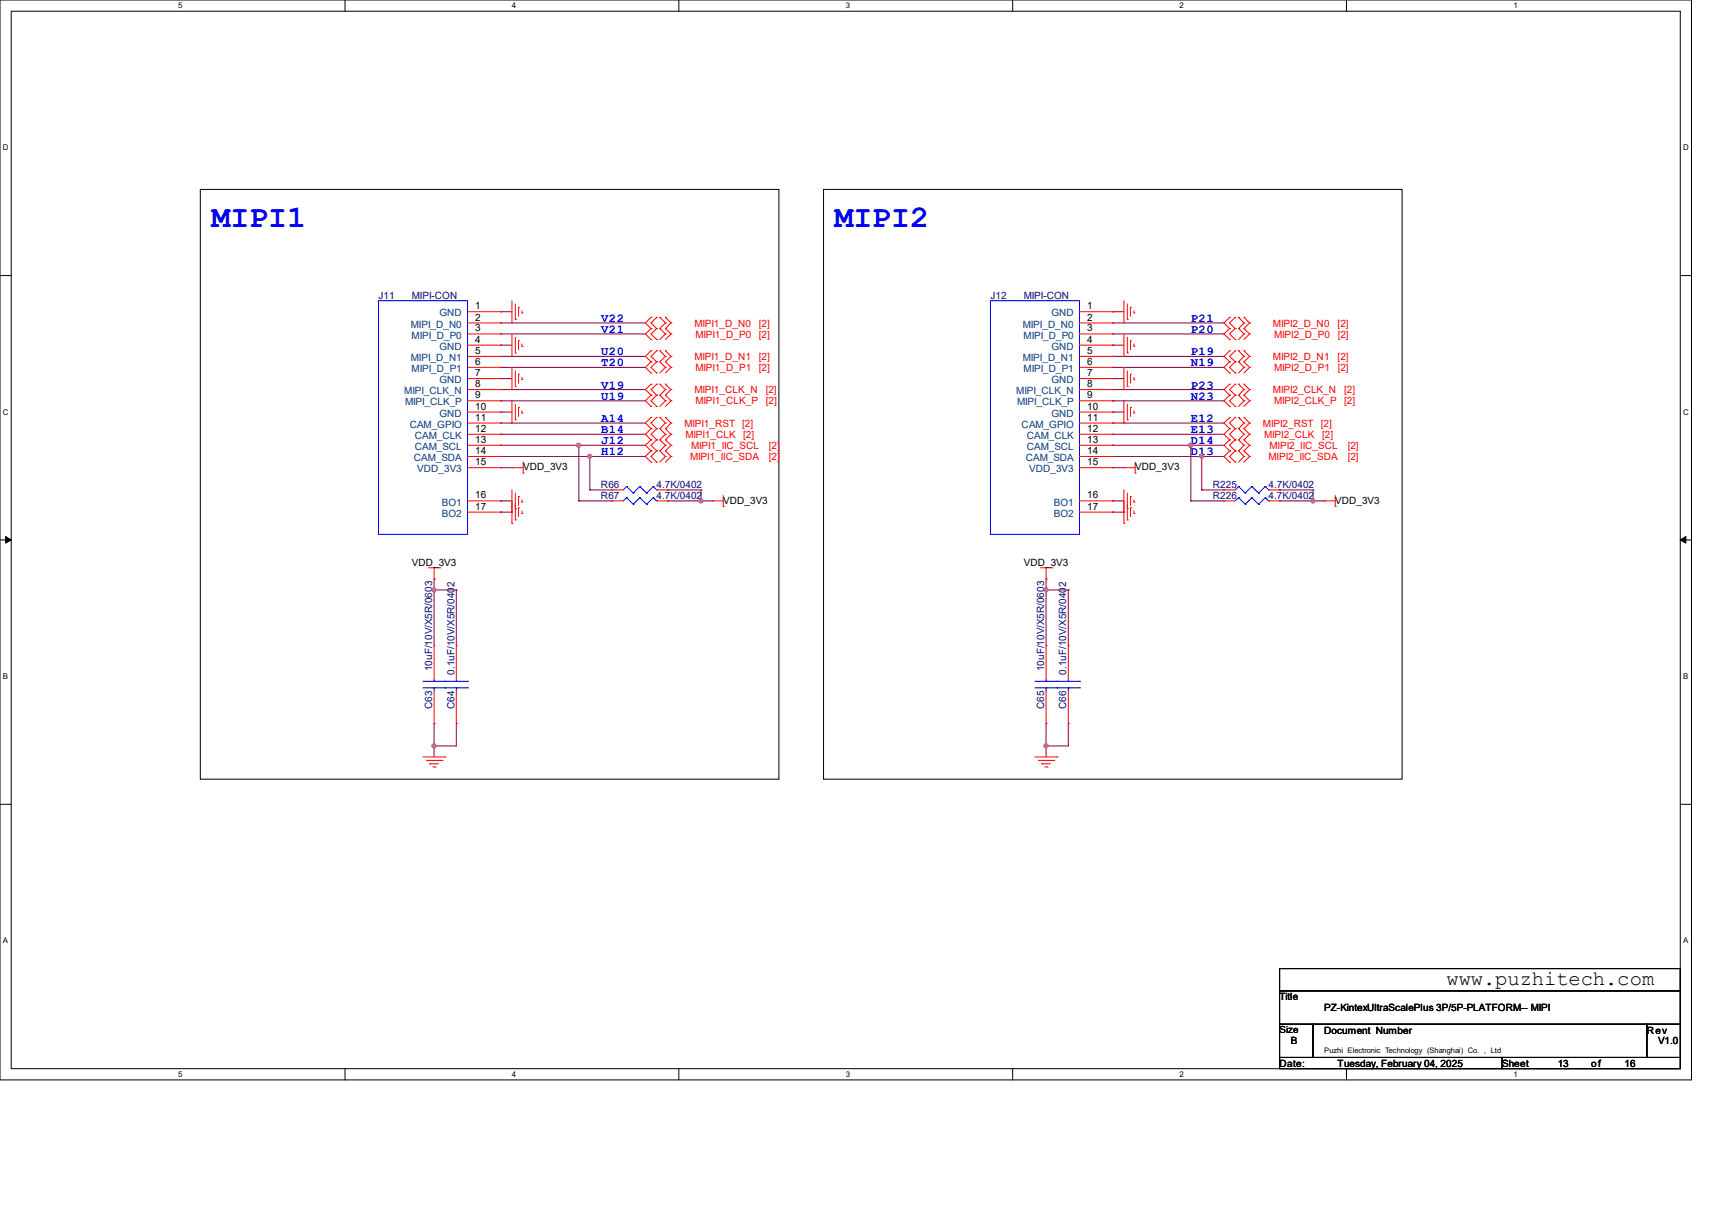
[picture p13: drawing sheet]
<svg xmlns="http://www.w3.org/2000/svg" width="297mm" height="210mm" viewBox="0 0 297 210" stroke-linecap="round" stroke-linejoin="round" font-family="sans-serif">
<defs><g id="words">
<g font-size="5.5" fill="#00f">
<text x="36.7" y="39.3">MIPI1</text>
<text x="144.8" y="39.3">MIPI2</text>
</g>
<text font-size="3.6" x="251" y="170.8">www.puzhitech.com</text>
<g font-size="2.1" fill="#00f">
<text x="104.3" y="55.8">V22</text>
<text x="104.3" y="57.7">V21</text>
<text x="206.6" y="57.7">P20</text>
<text x="206.6" y="55.8">P21</text>
<text x="104.3" y="63.5">T20</text>
<text x="104.3" y="61.6">U20</text>
<text x="206.6" y="63.5">N19</text>
<text x="206.6" y="61.6">P19</text>
<text x="104.3" y="69.3">U19</text>
<text x="104.3" y="67.4">V19</text>
<text x="206.6" y="67.4">P23</text>
<text x="206.6" y="69.3">N23</text>
<text x="104.3" y="73.2">A14</text>
<text x="104.3" y="75.1">B14</text>
<text x="104.3" y="77">J12</text>
<text x="206.6" y="73.2">E12</text>
<text x="206.6" y="75.1">E13</text>
<text x="206.6" y="77">D14</text>
<text x="104.3" y="79">H12</text>
<text x="206.6" y="79">D13</text>
</g>
<g font-size="1.7" fill="#000080">
<text x="65.7" y="51.8">J11</text>
<text x="71.5" y="51.8">MIPI-CON</text>
<text x="171.8" y="51.8">J12</text>
<text x="177.6" y="51.8">MIPI-CON</text>
<text x="104.3" y="86.6">R67</text>
<text x="104.3" y="84.6">R66</text>
<text x="113.9" y="86.6">4.7K/0402</text>
<text x="113.9" y="84.6">4.7K/0402</text>
<text x="210.4" y="84.6">R225</text>
<text x="210.4" y="86.6">R226</text>
<text x="220.1" y="84.6">4.7K/0402</text>
<text x="220.1" y="86.6">4.7K/0402</text>
<text x="75" y="116.4" transform="rotate(-90 75 116.4)">10uF/10V/X5R/0603</text>
<text x="78.8" y="117" transform="rotate(-90 78.8 117)">0.1uF/10V/X5R/0402</text>
<text x="181.1" y="116.4" transform="rotate(-90 181.1 116.4)">10uF/10V/X5R/0603</text>
<text x="185" y="117" transform="rotate(-90 185 117)">0.1uF/10V/X5R/0402</text>
<text x="75" y="123" transform="rotate(-90 75 123)">C63</text>
<text x="78.8" y="123" transform="rotate(-90 78.8 123)">C64</text>
<text x="181.1" y="123" transform="rotate(-90 181.1 123)">C65</text>
<text x="185" y="123" transform="rotate(-90 185 123)">C66</text>
</g>
<g font-size="1.7">
<text x="82.5" y="53.6">1</text>
<text x="188.6" y="53.6">1</text>
<text x="82.5" y="57.5">3</text>
<text x="82.5" y="55.6">2</text>
<text x="82.5" y="59.4">4</text>
<text x="188.6" y="57.5">3</text>
<text x="188.6" y="55.6">2</text>
<text x="188.6" y="59.4">4</text>
<text x="82.5" y="63.3">6</text>
<text x="82.5" y="61.4">5</text>
<text x="82.5" y="65.2">7</text>
<text x="188.6" y="63.3">6</text>
<text x="188.6" y="61.4">5</text>
<text x="188.6" y="65.2">7</text>
<text x="82.5" y="69.1">9</text>
<text x="82.5" y="67.1">8</text>
<text x="82.5" y="71">10</text>
<text x="188.6" y="69.1">9</text>
<text x="188.6" y="67.1">8</text>
<text x="188.6" y="71">10</text>
<text x="82.5" y="72.9">11</text>
<text x="82.5" y="74.9">12</text>
<text x="82.5" y="76.8">13</text>
<text x="188.6" y="72.9">11</text>
<text x="188.6" y="74.9">12</text>
<text x="188.6" y="76.8">13</text>
<text x="82.5" y="78.7">14</text>
<text x="82.5" y="80.7">15</text>
<text x="90.8" y="81.5">VDD_3V3</text>
<text x="188.6" y="78.7">14</text>
<text x="188.6" y="80.7">15</text>
<text x="196.9" y="81.5">VDD_3V3</text>
<text x="82.5" y="86.4">16</text>
<text x="82.5" y="88.4">17</text>
<text x="125.5" y="87.3">VDD_3V3</text>
<text x="188.6" y="86.4">16</text>
<text x="188.6" y="88.4">17</text>
<text x="231.6" y="87.3">VDD_3V3</text>
<text x="71.5" y="98.1">VDD_3V3</text>
<text x="177.6" y="98.1">VDD_3V3</text>
<text x="222" y="173.4">Title</text>
<text x="222" y="179.2">Size</text>
<text x="229.7" y="175.3">PZ-KintexUltraScalePlus 3P/5P-PLATFORM-- MIPI</text>
<text x="229.7" y="179.2">Document Number</text>
<text x="285.7" y="179.2">Rev</text>
<text x="222" y="185">Date:</text>
<text x="223.9" y="181.1">B</text>
<text x="232.1" y="185">Tuesday, February 04, 2025</text>
<text x="260.6" y="185">Sheet</text>
<text x="270.2" y="185">13</text>
<text x="276.1" y="185">of</text>
<text x="281.8" y="185">16</text>
<text x="287.6" y="181.1">V1.0</text>
</g>
<g font-size="1.7" fill="#004080">
<text x="71.3" y="56.8">MIPI_D_N0</text>
<text x="71.4" y="58.7">MIPI_D_P0</text>
<text x="76.2" y="54.9">GND</text>
<text x="177.5" y="56.8">MIPI_D_N0</text>
<text x="177.6" y="58.7">MIPI_D_P0</text>
<text x="182.4" y="54.9">GND</text>
<text x="71.3" y="62.6">MIPI_D_N1</text>
<text x="71.4" y="64.5">MIPI_D_P1</text>
<text x="76.2" y="60.7">GND</text>
<text x="177.5" y="62.6">MIPI_D_N1</text>
<text x="177.6" y="64.5">MIPI_D_P1</text>
<text x="182.4" y="60.7">GND</text>
<text x="70.1" y="68.4">MIPI_CLK_N</text>
<text x="70.3" y="70.3">MIPI_CLK_P</text>
<text x="76.2" y="66.5">GND</text>
<text x="176.3" y="68.4">MIPI_CLK_N</text>
<text x="176.4" y="70.3">MIPI_CLK_P</text>
<text x="182.4" y="66.5">GND</text>
<text x="71.1" y="74.2">CAM_GPIO</text>
<text x="72" y="76.1">CAM_CLK</text>
<text x="76.2" y="72.3">GND</text>
<text x="177.2" y="74.2">CAM_GPIO</text>
<text x="178.1" y="76.1">CAM_CLK</text>
<text x="182.4" y="72.3">GND</text>
<text x="71.8" y="80">CAM_SDA</text>
<text x="72" y="78">CAM_SCL</text>
<text x="72.4" y="81.9">VDD_3V3</text>
<text x="178" y="80">CAM_SDA</text>
<text x="178.1" y="78">CAM_SCL</text>
<text x="178.6" y="81.9">VDD_3V3</text>
<text x="76.7" y="87.7">BO1</text>
<text x="76.7" y="89.6">BO2</text>
<text x="182.8" y="87.7">BO1</text>
<text x="182.8" y="89.6">BO2</text>
</g>
<g font-size="1.7" fill="#f00">
<text x="120.5" y="56.6">MIPI1_D_N0</text>
<text x="120.6" y="58.6">MIPI1_D_P0</text>
<text x="131.6" y="56.6">[2]</text>
<text x="131.7" y="58.6">[2]</text>
<text x="220.8" y="56.6">MIPI2_D_N0</text>
<text x="221.1" y="58.6">MIPI2_D_P0</text>
<text x="232.1" y="56.6">[2]</text>
<text x="232.1" y="58.6">[2]</text>
<text x="120.5" y="62.4">MIPI1_D_N1</text>
<text x="120.6" y="64.3">MIPI1_D_P1</text>
<text x="131.6" y="62.4">[2]</text>
<text x="131.7" y="64.3">[2]</text>
<text x="220.8" y="62.4">MIPI2_D_N1</text>
<text x="221.1" y="64.3">MIPI2_D_P1</text>
<text x="232.1" y="62.4">[2]</text>
<text x="232.1" y="64.3">[2]</text>
<text x="120.5" y="68.2">MIPI1_CLK_N</text>
<text x="120.6" y="70.1">MIPI1_CLK_P</text>
<text x="132.8" y="70.1">[2]</text>
<text x="132.8" y="68.2">[2]</text>
<text x="220.8" y="68.2">MIPI2_CLK_N</text>
<text x="221.1" y="70.1">MIPI2_CLK_P</text>
<text x="233.2" y="68.2">[2]</text>
<text x="233.2" y="70.1">[2]</text>
<text x="118.7" y="74">MIPI1_RST</text>
<text x="118.9" y="75.9">MIPI1_CLK</text>
<text x="119.9" y="77.9">MIPI1_IIC_SCL</text>
<text x="128.8" y="74">[2]</text>
<text x="128.9" y="75.9">[2]</text>
<text x="133.4" y="77.9">[2]</text>
<text x="219.1" y="74">MIPI2_RST</text>
<text x="219.3" y="75.9">MIPI2_CLK</text>
<text x="220.3" y="77.9">MIPI2_IIC_SCL</text>
<text x="229.1" y="74">[2]</text>
<text x="229.4" y="75.9">[2]</text>
<text x="233.8" y="77.9">[2]</text>
<text x="119.7" y="79.8">MIPI1_IIC_SDA</text>
<text x="133.4" y="79.8">[2]</text>
<text x="220.1" y="79.8">MIPI2_IIC_SDA</text>
<text x="233.8" y="79.8">[2]</text>
</g>
<g font-size="1.4">
<text x="30.9" y="1.4">5</text>
<text x="88.8" y="1.4">4</text>
<text x="146.7" y="1.4">3</text>
<text x="204.6" y="1.4">2</text>
<text x="262.6" y="1.4">1</text>
<text x=".5" y="26.1">D</text>
<text x="292" y="26.1">D</text>
<text x=".5" y="71.9">C</text>
<text x="292" y="71.9">C</text>
<text x=".5" y="117.8">B</text>
<text x="292" y="117.8">B</text>
<text x=".5" y="163.6">A</text>
<text x="292" y="163.6">A</text>
<text x="30.9" y="186.8">5</text>
<text x="88.8" y="186.8">4</text>
<text x="146.7" y="186.8">3</text>
<text x="204.6" y="186.8">2</text>
<text x="262.6" y="186.8">1</text>
</g>
<text font-size="1.3" x="229.7" y="182.7">Puzhi Electronic Technology (Shanghai) Co. , Ltd</text>
</g></defs>
<path d="M0 0h293.5v187.3h-293.5zM1.9 1.9h289.6v183.4h-289.6z" fill="none" stroke="#000" stroke-width=".17"/>
<g fill="#fff">
<path d="M30.9 .2h.8v1.5h-.8z"/>
<path d="M30.9 185.5h.8v1.6h-.8z"/>
</g>
<path d="M59.9 0v1.9M59.9 185.3v2" fill="none" stroke="#000" stroke-width=".17"/>
<g fill="#fff">
<path d="M88.8 .2h.8v1.5h-.8z"/>
<path d="M88.8 185.5h.8v1.6h-.8z"/>
</g>
<path d="M117.8 0v1.9M117.8 185.3v2" fill="none" stroke="#000" stroke-width=".17"/>
<g fill="#fff">
<path d="M146.7 .2h.8v1.5h-.8z"/>
<path d="M146.7 185.5h.8v1.6h-.8z"/>
</g>
<path d="M175.7 0v1.9M175.7 185.3v2" fill="none" stroke="#000" stroke-width=".17"/>
<g fill="#fff">
<path d="M204.6 .2h.8v1.5h-.8z"/>
<path d="M204.6 185.5h.8v1.6h-.8z"/>
</g>
<path d="M233.6 0v1.9M233.6 185.3v2" fill="none" stroke="#000" stroke-width=".17"/>
<g fill="#fff">
<path d="M262.6 .2h.7v1.5h-.7z"/>
<path d="M262.6 185.5h.7v1.6h-.7z"/>
<path d="M.5 24.8h1v1.6h-1z"/>
<path d="M292 24.8h1v1.6h-1z"/>
<path d="M.5 70.7h1v1.5h-1z"/>
<path d="M292 70.7h1v1.5h-1z"/>
</g>
<path d="M0 47.8h1.9M291.5 47.8h2" fill="none" stroke="#000" stroke-width=".17"/>
<g fill="#fff">
<path d="M.5 116.5h.9v1.6h-.9z"/>
<path d="M292 116.5h.9v1.6h-.9z"/>
</g>
<path d="M0 93.6h1.9M291.5 93.6h2" fill="none" stroke="#000" stroke-width=".17"/>
<path d="M1 93l.9 .6-.9 .6zM291.5 93.6l1-.6v1.2z" fill="#000" stroke="#000" stroke-width=".17"/>
<g fill="#fff">
<path d="M.5 162.4h.9v1.5h-.9z"/>
<path d="M292 162.4h.9v1.5h-.9z"/>
</g>
<path d="M34.8 32.9h100.3v102.2h-100.3zM142.9 32.9h100.3v102.2h-100.3zM0 139.5h1.9M291.5 139.5h2M222 168h69.5v3.8h-69.5zM222 171.8h69.5v5.8h-69.5zM222 177.6h5.8v5.8h-5.8zM227.8 177.6h57.9v5.8h-57.9zM285.7 177.6h5.8v5.8h-5.8zM222 183.4h38.6v1.9h-38.6zM260.6 183.4h30.9v1.9h-30.9z" fill="none" stroke="#000" stroke-width=".17"/>
<g fill="none" stroke="#800040" stroke-width=".17">
<path d="M86.9 54.1h.1M86.9 59.9h.1M86.9 57.9h.1M86.9 56h.1M86.9 54.1h1.9M86.9 59.9h1.9M86.9 57.9h25.1M86.9 56h25.1M193 54.1h.1M193 59.9h.1M193 56h.1M193 57.9h.1"/>
<path d="M193 54.1h2M193 59.9h2M193 57.9h19.3M193 56h19.3M86.9 65.7h.1M86.9 71.5h.1M86.9 69.5h.1M86.9 67.6h.1M86.9 61.8h.1M86.9 63.7h.1M86.9 79.2h.1M86.9 77.2h.1"/>
<path d="M86.9 75.3h.1M86.9 73.4h.1M86.9 77.2h25.1M86.9 79.2h25.1M86.9 65.7h1.9M86.9 71.5h1.9M86.9 69.5h25.1M86.9 67.6h25.1M86.9 61.8h25.1M86.9 63.7h25.1M86.9 75.3h25.1M86.9 73.4h25.1"/>
<path d="M100.4 77.2h.1M100.4 77.2v9.7M102.3 79.2h.1M102.3 79.2v5.8M193 65.7h.1M193 71.5h.1M193 67.6h.1M193 69.5h.1M193 63.7h.1M193 61.8h.1M193 79.2h.1M193 77.2h.1"/>
<path d="M193 75.3h.1M193 73.4h.1M193 77.2h19.3M193 79.2h19.3M193 65.7h2M193 71.5h2M193 69.5h19.3M193 67.6h19.3M193 61.8h19.3M193 63.7h19.3M193 75.3h19.3M193 73.4h19.3"/>
<path d="M206.6 77.2h.1M206.6 77.2v9.7M208.5 79.2h.1M208.5 79.2v5.8M86.9 81.1h.1M86.9 86.9h.1M86.9 88.8h.1M86.9 86.9h1.9M86.9 81.1h1.9M86.9 88.8h1.9M100.4 86.9h.1M100.4 86.9h5.8"/>
<path d="M102.3 85h.1M102.3 85h3.9M115.8 86.9h.1M115.8 85h.1M115.8 86.9h7.8M115.8 85h5.8M121.6 85h.1M121.6 86.9h.1M121.6 85v1.9M193 81.1h.1M193 86.9h.1M193 88.8h.1"/>
<path d="M193 86.9h2M193 81.1h2M193 88.8h2M206.6 86.9h.1M206.6 86.9h5.7M208.5 85h.1M208.5 85h3.8M222 85h.1M222 86.9h.1M222 86.9h7.7M222 85h5.8M227.8 86.9h.1"/>
<path d="M227.8 85h.1M227.8 85v1.9M75.3 100.4h.1M75.3 102.3h.1M75.3 100.4v11.6M75.3 102.3h3.9M79.2 102.3h.1M79.2 102.3v9.7M181.5 102.3h.1M181.5 100.4h.1M181.5 102.3h3.8M181.5 100.4v11.6"/>
<path d="M185.3 102.3h.1M185.3 102.3v9.7M75.3 125.5h.1M75.3 129.4h.1M75.3 125.5v5.8M79.2 125.5h.1M79.2 125.5v3.9h-3.9M181.5 125.5h.1M181.5 129.4h.1M181.5 125.5v5.8M185.3 125.5h.1M185.3 125.5v3.9h-3.8"/>
</g>
<g fill="#f0f" stroke="#f0f" stroke-width=".17">
<circle cx="121.6" cy="86.9" r=".36"/>
<circle cx="100.4" cy="77.2" r=".37"/>
<circle cx="102.3" cy="79.1" r=".36"/>
<circle cx="208.5" cy="79.1" r=".36"/>
<circle cx="206.6" cy="77.2" r=".37"/>
<circle cx="75.3" cy="102.3" r=".36"/>
<circle cx="75.3" cy="129.3" r=".36"/>
<circle cx="181.5" cy="129.3" r=".36"/>
<circle cx="181.5" cy="102.3" r=".36"/>
<circle cx="227.8" cy="86.9" r=".36"/>
</g>
<g fill="none" stroke="#f00" stroke-width=".17">
<path d="M81.1 54.1h5.8M81.1 57.9h5.8M81.1 56h5.8M81.1 59.9h5.8M86.9 54.1h.1M86.9 57.9h.1M86.9 56h.1M86.9 59.9h.1M88.8 56h.1M88.8 52.2v3.8M88.8 57.9v3.9M89.4 55.4h.1"/>
<path d="M89.4 52.7v2.7M89.4 58.5v2.7M90 53.3h.1M90 59.1h.1M90 53.3v1.5M90 59.1v1.5M90.6 54.3h.1M90.6 53.9v.4M90.6 59.6v.5M112.9 55h.1M112.9 57h.1M112.9 58.9h.1"/>
<path d="M112.9 55l-.9 1 .9 1M112.9 57l-.9 .9 .9 1M113.9 57h.1M113.9 55h.1M113.9 58.9h.1M113.9 55l-1 1 1 1M113.9 57l-1 .9 1 1M114.5 55h.1M114.5 57h.1M114.5 55l.9 1M114.5 57l.9 .9M115.4 56h.1"/>
<path d="M115.4 55h.1M115.4 57.9h.1M115.4 57h.1M115.4 56l-.9 1M115.4 55l1 1M115.4 57.9l-.9 1M115.4 57l1 .9M116.4 56h.1M116.4 57.9h.1M116.4 56l-1 1M116.4 57.9l-1 1M187.3 54.1h5.7"/>
<path d="M187.3 57.9h5.7M187.3 56h5.7M187.3 59.9h5.7M193 54.1h.1M193 57.9h.1M193 56h.1M193 59.9h.1M195 56h.1M195 52.2v3.8M195 57.9v3.9M195.6 55.4h.1M195.6 52.7v2.7"/>
<path d="M195.6 58.5v2.7M196.1 53.3h.1M196.1 59.1h.1M196.1 53.3v1.5M196.1 59.1v1.5M196.7 54.3h.1M196.7 53.9v.4M196.7 59.6v.5M213.3 55h.1M213.3 57h.1M213.3 58.9h.1M213.3 55l-1 1 1 1"/>
<path d="M213.3 57l-1 .9 1 1M214.3 57h.1M214.3 55h.1M214.3 58.9h.1M214.3 55l-1 1 1 1M214.3 57l-1 .9 1 1M214.9 55h.1M214.9 57h.1M214.9 55l.9 1M214.9 57l.9 .9M215.8 56h.1M215.8 55h.1"/>
<path d="M215.8 57.9h.1M215.8 57h.1M215.8 56l-.9 1M215.8 55l1 1M215.8 57.9l-.9 1M215.8 57l1 .9M216.8 56h.1M216.8 57.9h.1M216.8 56l-1 1M216.8 57.9l-1 1M81.1 63.7h5.8M81.1 61.8h5.8"/>
<path d="M81.1 65.7h5.8M81.1 69.5h5.8M81.1 67.6h5.8M81.1 71.5h5.8M81.1 73.4h5.8M81.1 75.3h5.8M81.1 77.2h5.8M81.1 79.2h5.8M86.9 63.7h.1M86.9 61.8h.1M86.9 65.7h.1M86.9 69.5h.1"/>
<path d="M86.9 67.6h.1M86.9 71.5h.1M86.9 73.4h.1M86.9 75.3h.1M86.9 77.2h.1M86.9 79.2h.1M88.8 61.8h.1M88.8 67.6h.1M88.8 73.4h.1M88.8 63.7v3.9M88.8 69.5v3.9M89.4 61.2h.1"/>
<path d="M89.4 67h.1M89.4 72.8h.1M89.4 64.3v2.7M89.4 70.1v2.7M90 64.9h.1M90 70.7h.1M90 64.9v1.5M90 70.7v1.5M90.6 60.1h.1M90.6 65.8h.1M90.6 71.6h.1M90.6 65.4v.4"/>
<path d="M90.6 71.2v.4M112.9 78.2h.1M112.9 76.3h.1M112.9 74.3h.1M112.9 72.4h.1M112.9 62.7h.1M112.9 64.7h.1M112.9 60.8h.1M112.9 68.5h.1M112.9 70.5h.1M112.9 66.6h.1M112.9 78.2l-.9 1 .9 .9"/>
<path d="M112.9 76.3l-.9 .9 .9 1M112.9 74.3l-.9 1 .9 1M112.9 72.4l-.9 1 .9 .9M112.9 62.7l-.9 1 .9 1M112.9 60.8l-.9 1 .9 .9M112.9 68.5l-.9 1 .9 1M112.9 66.6l-.9 1 .9 .9M113.9 78.2h.1M113.9 76.3h.1M113.9 74.3h.1M113.9 72.4h.1M113.9 64.7h.1"/>
<path d="M113.9 62.7h.1M113.9 60.8h.1M113.9 70.5h.1M113.9 68.5h.1M113.9 66.6h.1M113.9 78.2l-1 1 1 .9M113.9 76.3l-1 .9 1 1M113.9 74.3l-1 1 1 1M113.9 72.4l-1 1 1 .9M113.9 62.7l-1 1 1 1M113.9 60.8l-1 1 1 .9M113.9 68.5l-1 1 1 1"/>
<path d="M113.9 66.6l-1 1 1 .9M114.5 78.2h.1M114.5 76.3h.1M114.5 74.3h.1M114.5 72.4h.1M114.5 62.7h.1M114.5 60.8h.1M114.5 68.5h.1M114.5 66.6h.1M114.5 78.2l.9 1M114.5 76.3l.9 .9M114.5 74.3l.9 1"/>
<path d="M114.5 72.4l.9 1M114.5 62.7l.9 1M114.5 60.8l.9 1M114.5 68.5l.9 1M114.5 66.6l.9 1M115.4 79.2h.1M115.4 78.2h.1M115.4 77.2h.1M115.4 76.3h.1M115.4 75.3h.1M115.4 74.3h.1M115.4 73.4h.1"/>
<path d="M115.4 72.4h.1M115.4 63.7h.1M115.4 62.7h.1M115.4 61.8h.1M115.4 60.8h.1M115.4 69.5h.1M115.4 68.5h.1M115.4 67.6h.1M115.4 66.6h.1M115.4 79.2l-.9 .9M115.4 78.2l1 1M115.4 77.2l-.9 1"/>
<path d="M115.4 76.3l1 .9M115.4 75.3l-.9 1M115.4 74.3l1 1M115.4 73.4l-.9 .9M115.4 72.4l1 1M115.4 63.7l-.9 1M115.4 62.7l1 1M115.4 61.8l-.9 .9M115.4 60.8l1 1M115.4 69.5l-.9 1M115.4 68.5l1 1M115.4 67.6l-.9 .9"/>
<path d="M115.4 66.6l1 1M116.4 79.2h.1M116.4 77.2h.1M116.4 75.3h.1M116.4 73.4h.1M116.4 63.7h.1M116.4 61.8h.1M116.4 69.5h.1M116.4 67.6h.1M116.4 79.2l-1 .9M116.4 77.2l-1 1M116.4 75.3l-1 1"/>
<path d="M116.4 73.4l-1 .9M116.4 63.7l-1 1M116.4 61.8l-1 .9M116.4 69.5l-1 1M116.4 67.6l-1 .9M187.3 63.7h5.7M187.3 61.8h5.7M187.3 65.7h5.7M187.3 69.5h5.7M187.3 67.6h5.7M187.3 71.5h5.7M187.3 73.4h5.7"/>
<path d="M187.3 75.3h5.7M187.3 77.2h5.7M187.3 79.2h5.7M193 63.7h.1M193 61.8h.1M193 65.7h.1M193 69.5h.1M193 67.6h.1M193 71.5h.1M193 73.4h.1M193 75.3h.1M193 77.2h.1"/>
<path d="M193 79.2h.1M195 61.8h.1M195 67.6h.1M195 73.4h.1M195 63.7v3.9M195 69.5v3.9M195.6 61.2h.1M195.6 67h.1M195.6 72.8h.1M195.6 64.3v2.7M195.6 70.1v2.7M196.1 64.9h.1"/>
<path d="M196.1 70.7h.1M196.1 64.9v1.5M196.1 70.7v1.5M196.7 60.1h.1M196.7 65.8h.1M196.7 71.6h.1M196.7 65.4v.4M196.7 71.2v.4M213.3 78.2h.1M213.3 76.3h.1M213.3 74.3h.1M213.3 72.4h.1"/>
<path d="M213.3 62.7h.1M213.3 64.7h.1M213.3 60.8h.1M213.3 68.5h.1M213.3 70.5h.1M213.3 66.6h.1M213.3 78.2l-1 1 1 .9M213.3 76.3l-1 .9 1 1M213.3 74.3l-1 1 1 1M213.3 72.4l-1 1 1 .9M213.3 62.7l-1 1 1 1M213.3 60.8l-1 1 1 .9"/>
<path d="M213.3 68.5l-1 1 1 1M213.3 66.6l-1 1 1 .9M214.3 78.2h.1M214.3 76.3h.1M214.3 74.3h.1M214.3 72.4h.1M214.3 64.7h.1M214.3 62.7h.1M214.3 60.8h.1M214.3 70.5h.1M214.3 68.5h.1M214.3 66.6h.1"/>
<path d="M214.3 78.2l-1 1 1 .9M214.3 76.3l-1 .9 1 1M214.3 74.3l-1 1 1 1M214.3 72.4l-1 1 1 .9M214.3 62.7l-1 1 1 1M214.3 60.8l-1 1 1 .9M214.3 68.5l-1 1 1 1M214.3 66.6l-1 1 1 .9M214.9 78.2h.1M214.9 76.3h.1M214.9 74.3h.1M214.9 72.4h.1"/>
<path d="M214.9 62.7h.1M214.9 60.8h.1M214.9 68.5h.1M214.9 66.6h.1M214.9 78.2l.9 1M214.9 76.3l.9 .9M214.9 74.3l.9 1M214.9 72.4l.9 1M214.9 62.7l.9 1M214.9 60.8l.9 1M214.9 68.5l.9 1M214.9 66.6l.9 1"/>
<path d="M215.8 79.2h.1M215.8 78.2h.1M215.8 77.2h.1M215.8 76.3h.1M215.8 75.3h.1M215.8 74.3h.1M215.8 73.4h.1M215.8 72.4h.1M215.8 63.7h.1M215.8 62.7h.1M215.8 61.8h.1M215.8 60.8h.1"/>
<path d="M215.8 69.5h.1M215.8 68.5h.1M215.8 67.6h.1M215.8 66.6h.1M215.8 79.2l-.9 .9M215.8 78.2l1 1M215.8 77.2l-.9 1M215.8 76.3l1 .9M215.8 75.3l-.9 1M215.8 74.3l1 1M215.8 73.4l-.9 .9M215.8 72.4l1 1"/>
<path d="M215.8 63.7l-.9 1M215.8 62.7l1 1M215.8 61.8l-.9 .9M215.8 60.8l1 1M215.8 69.5l-.9 1M215.8 68.5l1 1M215.8 67.6l-.9 .9M215.8 66.6l1 1M216.8 79.2h.1M216.8 77.2h.1M216.8 75.3h.1M216.8 73.4h.1"/>
<path d="M216.8 63.7h.1M216.8 61.8h.1M216.8 69.5h.1M216.8 67.6h.1M216.8 79.2l-1 .9M216.8 77.2l-1 1M216.8 75.3l-1 1M216.8 73.4l-1 .9M216.8 63.7l-1 1M216.8 61.8l-1 .9M216.8 69.5l-1 1M216.8 67.6l-1 .9"/>
<path d="M74.3 98.5h2M75.3 98.5v1.9M76.3 98.5h.1M81.1 86.9h5.8M81.1 81.1h5.8M81.1 88.8h5.8M86.9 81.1h.1M86.9 86.9h.1M86.9 88.8h.1M88.8 81.1h.1M88.8 88.8h.1M88.8 90.8h.1"/>
<path d="M88.8 81.1h2M88.8 85v5.8M89.4 88.2h.1M89.4 90.2h.1M89.4 85.5v4.7M90 86.1h.1M90 88.1h.1M90 86.1v1.6M90 88.1v1.5M90.6 87.1h.1M90.6 89h.1M90.6 86.7v.4"/>
<path d="M90.6 88.6v.4M90.8 82h.1M90.8 80.1v1.9M106.2 86.9h.1M106.2 85h.1M106.2 86.9h1.9M106.2 85h1.9M112.9 80.1h.1M113.9 80.1h.1M113.9 86.9h1.9M113.9 85h1.9M115.8 86.9h.1"/>
<path d="M115.8 85h.1M123.6 86.9h.1M123.6 86.9h1.9M125.5 87.8h.1M125.5 85.9v1.9M180.5 98.5h2M181.5 98.5v1.9M182.5 98.5h.1M187.3 86.9h5.7M187.3 81.1h5.7M187.3 88.8h5.7M193 81.1h.1"/>
<path d="M193 86.9h.1M193 88.8h.1M195 81.1h.1M195 88.8h.1M195 90.8h.1M195 81.1h1.9M195 85v5.8M195.6 88.2h.1M195.6 90.2h.1M195.6 85.5v4.7M196.1 86.1h.1M196.1 88.1h.1"/>
<path d="M196.1 86.1v1.6M196.1 88.1v1.5M196.7 87.1h.1M196.7 89h.1M196.7 86.7v.4M196.7 88.6v.4M196.9 82h.1M196.9 80.1v1.9M212.3 85h.1M212.3 86.9h.1M212.3 86.9h2M212.3 85h2"/>
<path d="M213.3 80.1h.1M214.3 80.1h.1M220.1 86.9h1.9M220.1 85h1.9M222 85h.1M222 86.9h.1M229.7 86.9h.1M229.7 86.9h1.9M231.6 87.8h.1M231.6 85.9v1.9M75.3 100.4h.1M75.3 112h.1"/>
<path d="M75.3 112v5.8M75.3 119.7v5.8M79.2 112h.1M79.2 112v5.8M79.2 119.7v5.8M181.5 100.4h.1M181.5 112h.1M181.5 112v5.8M181.5 119.7v5.8M185.3 112h.1M185.3 112v5.8M185.3 119.7v5.8"/>
<path d="M73.4 131.3h3.8M74 131.9h2.7M74.5 132.5h.1M74.5 132.5h1.6M75.1 133h.4M75.3 125.5h.1M75.5 133h.1M76.7 131.9h.1M77.2 131.3h.1M79.2 125.5h.1M179.5 131.3h3.9M180.1 131.9h2.7"/>
<path d="M180.7 132.5h.1M180.7 132.5h1.5M181.3 133h.4M181.5 125.5h.1M181.7 133h.1M182.8 131.9h.1M183.4 131.3h.1M185.3 125.5h.1"/>
</g>
<g fill="none" stroke="#00f" stroke-width=".17">
<path d="M65.7 52.2h15.4v40.5h-15.4zM171.8 52.2h15.5v40.5h-15.5zM108.7 86.3h.1M108.7 84.4h.1M108.7 86.3l-.6 .6M108.7 86.3l1.2 1.2M108.7 84.4l-.6 .6M108.7 84.4l1.2 1.1M109.9 87.5h.1M109.9 85.5h.1M111 86.3h.1M111 84.4h.1"/>
<path d="M111 86.3l-1.1 1.2M111 86.3l1.2 1.2M111 84.4l-1.1 1.1M111 84.4l1.2 1.1M112.2 87.5h.1M112.2 85.5h.1M113.3 86.3h.1M113.3 84.4h.1M113.3 86.3l-1.1 1.2M113.3 86.3l.6 .6M113.3 84.4l-1.1 1.1M113.3 84.4l.6 .6"/>
<path d="M113.9 86.9h.1M113.9 85h.1M214.9 84.4h.1M214.9 86.3h.1M214.9 84.4l-.6 .6M214.9 84.4l1.1 1.1M214.9 86.3l-.6 .6M214.9 86.3l1.1 1.2M216 85.5h.1M216 87.5h.1M217.2 84.4h.1M217.2 86.3h.1"/>
<path d="M217.2 84.4l-1.2 1.1M217.2 84.4l1.2 1.1M217.2 86.3l-1.2 1.2M217.2 86.3l1.2 1.2M218.4 85.5h.1M218.4 87.5h.1M219.5 84.4h.1M219.5 86.3h.1M219.5 84.4l-1.1 1.1M219.5 84.4l.6 .6M219.5 86.3l-1.1 1.2M219.5 86.3l.6 .6"/>
<path d="M220.1 85h.1M220.1 86.9h.1M73.4 119.3h7.7M73.4 118.2h7.7M75.3 119.3h.1M75.3 118.2h.1M75.3 117.8v.4M75.3 119.3v.4M77.2 119.3h.1M77.2 118.2h.1M79.2 119.3h.1M79.2 118.2h.1"/>
<path d="M79.2 117.8v.4M79.2 119.3v.4M81.1 119.3h.1M81.1 118.2h.1M179.5 119.3h7.8M179.5 118.2h7.8M181.5 119.3h.1M181.5 118.2h.1M181.5 117.8v.4M181.5 119.3v.4M183.4 119.3h.1M183.4 118.2h.1"/>
<path d="M185.3 119.3h.1M185.3 118.2h.1M185.3 117.8v.4M185.3 119.3v.4M187.3 119.3h.1M187.3 118.2h.1"/>
</g>
<use href="#words"/>
</svg>
